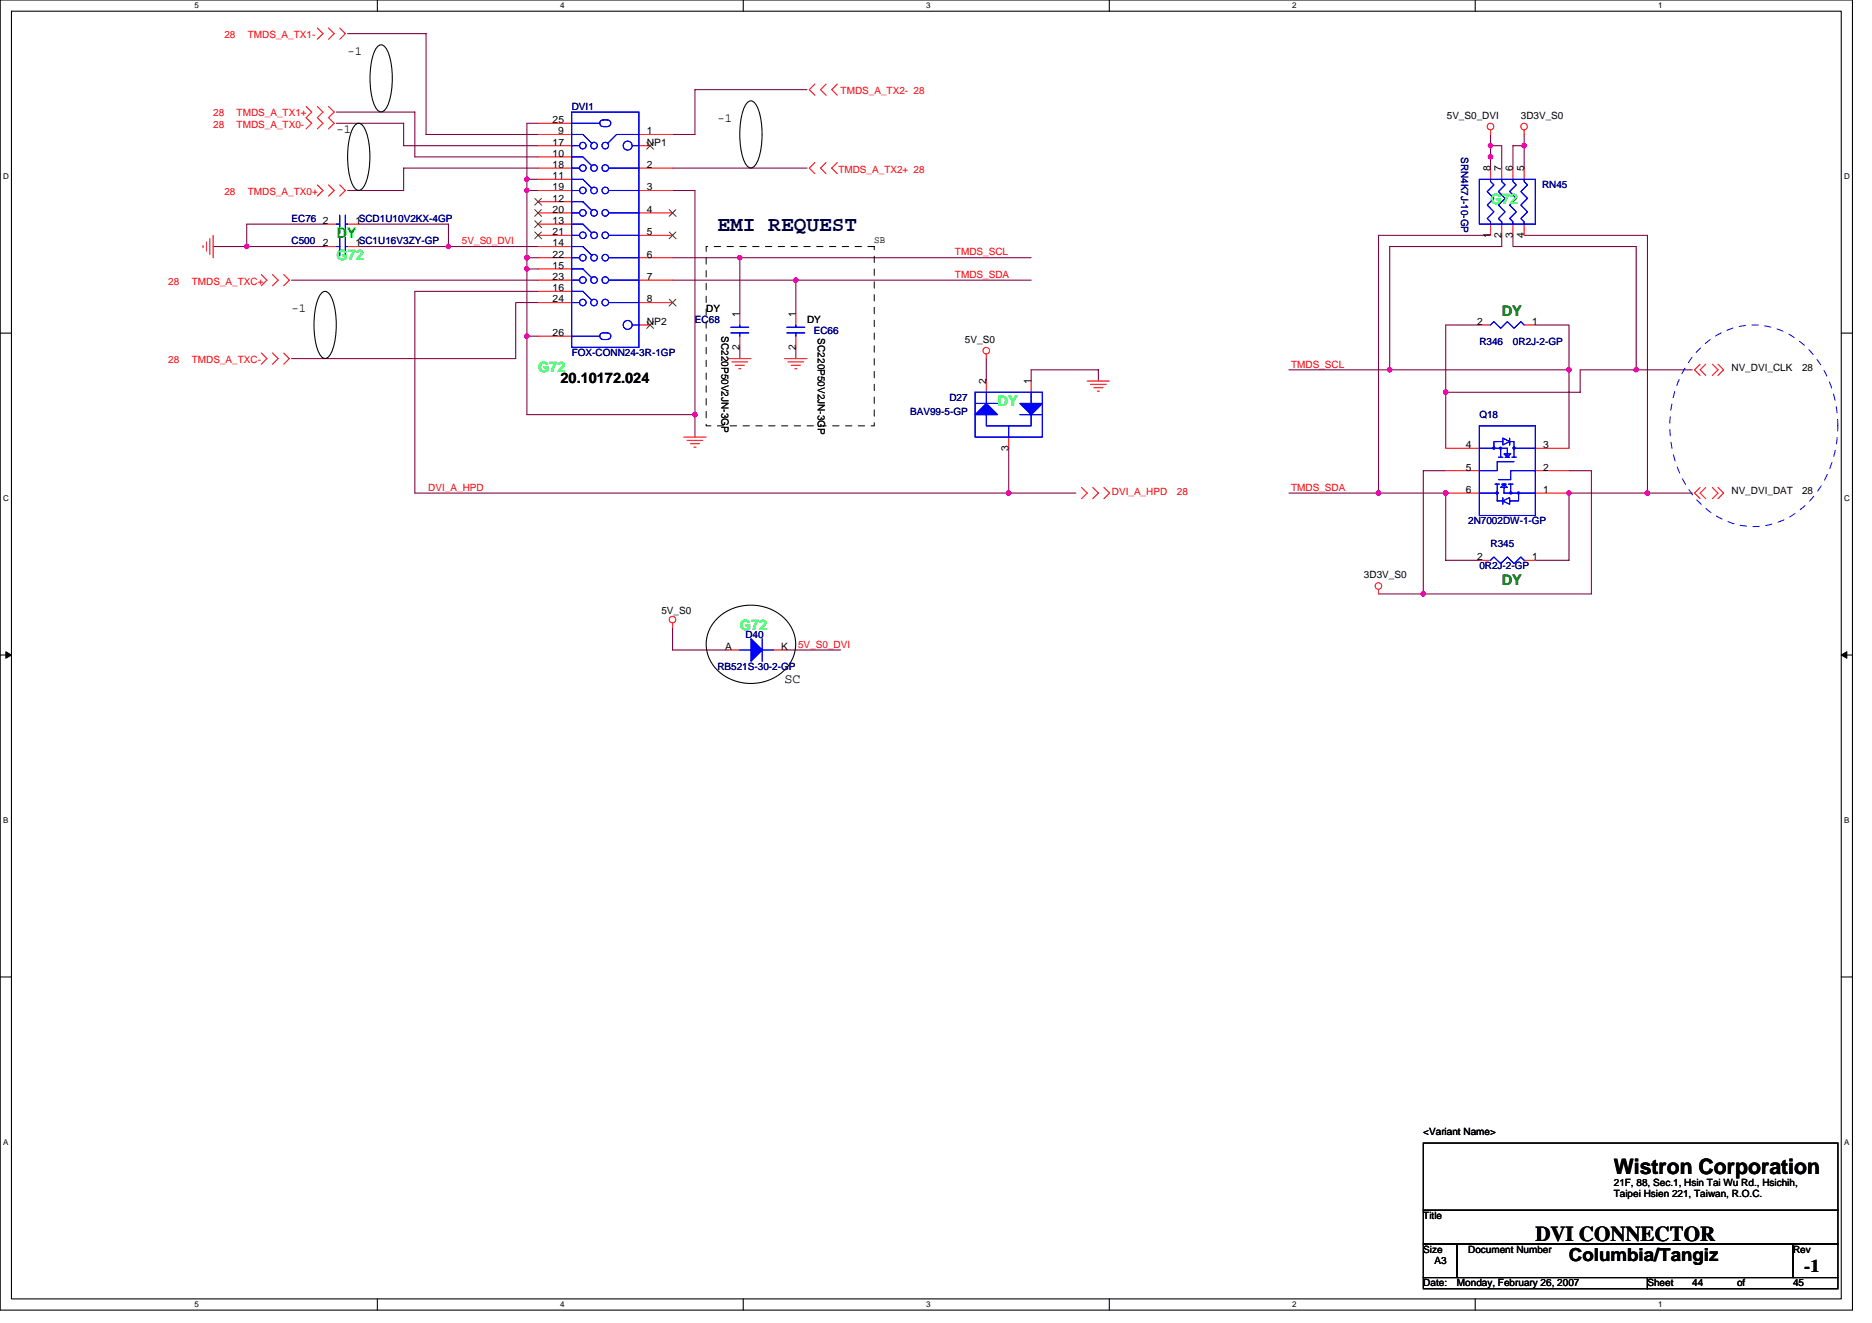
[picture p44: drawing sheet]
<svg xmlns="http://www.w3.org/2000/svg" width="297mm" height="210mm" viewBox="0 0 297 210" stroke-linecap="round" stroke-linejoin="round" font-family="sans-serif">
<defs><g id="words">
<text font-size="3.4" fill="#000040" x="113.8" y="36.6">EMI REQUEST</text>
<g font-size="3.4">
<text x="256.1" y="186.2">Wistron Corporation</text>
<text x="243.6" y="196.9">DVI CONNECTOR</text>
</g>
<g font-size="2.8">
<text x="249" y="200">Columbia/Tangiz</text>
<text x="286.3" y="201.7">-1</text>
</g>
<g font-size="2.3" fill="#00ff40">
<text x="236.5" y="32.4">G72</text>
<text x="53.4" y="41.3">G72</text>
<text x="85.4" y="59">G72</text>
<text x="158.3" y="64.4">DY</text>
<text x="117.4" y="99.9">G72</text>
</g>
<text font-size="2.3" fill="#0f0" x="53.4" y="37.7">DY</text>
<g font-size="2.3" fill="#008000">
<text x="238.3" y="50.1">DY</text>
<text x="238.3" y="92.8">DY</text>
</g>
<text font-size="2.3" x="88.9" y="60.8">20.10172.024</text>
<text font-size="2.1" x="124.5" y="108.4">SC</text>
<g font-size="1.9">
<text x="55.2" y="8.7">-1</text>
<text x="53.4" y="21.1">-1</text>
<text x="113.8" y="19.3">-1</text>
<text x="46.3" y="49.6">-1</text>
</g>
<g font-size="1.6" fill="#f00">
<text x="35.6" y="6">28</text>
<text x="39.3" y="6">TMDS_A_TX1-</text>
<text x="133.4" y="14.9">TMDS_A_TX2- 28</text>
<text x="33.8" y="20.3">28</text>
<text x="33.8" y="18.5">28</text>
<text x="37.5" y="20.3">TMDS_A_TX0-</text>
<text x="37.5" y="18.5">TMDS_A_TX1+</text>
<text x="133" y="27.4">TMDS_A_TX2+ 28</text>
<text x="35.6" y="30.9">28</text>
<text x="39.3" y="30.9">TMDS_A_TX0+</text>
<text x="73.3" y="38.8">5V_S0_DVI</text>
<text x="151.5" y="40.5">TMDS_SCL</text>
<text x="26.7" y="45.1">28</text>
<text x="30.4" y="45.1">TMDS_A_TXC+</text>
<text x="151.5" y="44.1">TMDS_SDA</text>
<text x="26.7" y="57.6">28</text>
<text x="30.4" y="57.6">TMDS_A_TXC-</text>
<text x="204.9" y="58.3">TMDS_SCL</text>
<text x="68" y="77.9">DVI_A_HPD</text>
<text x="204.9" y="77.9">TMDS_SDA</text>
<text x="176.4" y="78.6">DVI_A_HPD</text>
<text x="186.7" y="78.6">28</text>
<text x="126.6" y="102.8">5V_S0_DVI</text>
</g>
<g font-size="1.6" fill="#000080">
<text x="90.7" y="17.4">DVI1</text>
<text x="231.8" y="24.9" transform="rotate(90 231.8 24.9)">SRN4K7J-10-GP</text>
<text x="244.7" y="29.9">RN45</text>
<text x="46.3" y="35.2">EC76</text>
<text x="46.3" y="38.8">C500</text>
<text x="110.3" y="51.2">EC68</text>
<text x="129.1" y="53">EC66</text>
<text x="90.7" y="56.5">FOX-CONN24-3R-1GP</text>
<text x="234.7" y="54.8">R346</text>
<text x="240.1" y="54.8">0R2J-2-GP</text>
<text x="144.4" y="65.8">BAV99-5-GP</text>
<text x="150.6" y="63.6">D27</text>
<text x="234.7" y="66.3">Q18</text>
<text x="233" y="83.2">2N7002DW-1-GP</text>
<text x="236.5" y="86.8">R345</text>
<text x="234.7" y="90.3">0R2J-2-GP</text>
<text x="118.3" y="101.2">D40</text>
<text x="113.8" y="106.3">RB521S-30-2-GP</text>
</g>
<g font-size="1.6">
<text x="87.7" y="23.1">17</text>
<text x="87.7" y="19.5">25</text>
<text x="88.6" y="21.3">9</text>
<text x="102.6" y="21.3">1</text>
<text x="102.6" y="23.1">NP1</text>
<text x="229.6" y="18.8">5V_S0_DVI</text>
<text x="241.3" y="18.8">3D3V_S0</text>
<text x="87.7" y="24.9">10</text>
<text x="87.7" y="28.4">11</text>
<text x="87.7" y="26.6">18</text>
<text x="102.6" y="26.6">2</text>
<text x="236.5" y="27.2" transform="rotate(-90 236.5 27.2)">8</text>
<text x="238.3" y="27.2" transform="rotate(-90 238.3 27.2)">7</text>
<text x="240" y="27.2" transform="rotate(-90 240 27.2)">6</text>
<text x="241.8" y="27.2" transform="rotate(-90 241.8 27.2)">5</text>
<text x="51.2" y="35.5">2</text>
<text x="56.4" y="35.5">1SCD1U10V2KX-4GP</text>
<text x="87.7" y="32">12</text>
<text x="87.7" y="35.5">13</text>
<text x="87.7" y="30.2">19</text>
<text x="87.7" y="33.8">20</text>
<text x="102.6" y="30.2">3</text>
<text x="102.6" y="33.8">4</text>
<text x="51.2" y="39.1">2</text>
<text x="56.4" y="39.1">1SC1U16V3ZY-GP</text>
<text x="87.7" y="39.1">14</text>
<text x="87.7" y="37.3">21</text>
<text x="87.7" y="40.9">22</text>
<text x="102.6" y="37.3">5</text>
<text x="102.6" y="40.9">6</text>
<text x="138.7" y="38.6">SB</text>
<text x="236.5" y="37.7" transform="rotate(-90 236.5 37.7)">1</text>
<text x="238.3" y="37.7" transform="rotate(-90 238.3 37.7)">2</text>
<text x="240" y="37.7" transform="rotate(-90 240 37.7)">3</text>
<text x="241.8" y="37.7" transform="rotate(-90 241.8 37.7)">4</text>
<text x="87.7" y="42.7">15</text>
<text x="87.7" y="46.2">16</text>
<text x="87.7" y="44.4">23</text>
<text x="87.7" y="48">24</text>
<text x="102.6" y="44.4">7</text>
<text x="102.6" y="48">8</text>
<text x="87.7" y="53.3">26</text>
<text x="102.6" y="51.5">NP2</text>
<text x="112.1" y="49.4">DY</text>
<text x="114.5" y="53.3" transform="rotate(90 114.5 53.3)">SC220P50V2JN-3GP</text>
<text x="117.4" y="50.3" transform="rotate(-90 117.4 50.3)">1</text>
<text x="126.3" y="50.3" transform="rotate(-90 126.3 50.3)">1</text>
<text x="128.1" y="51.2">DY</text>
<text x="129.8" y="53.7" transform="rotate(90 129.8 53.7)">SC220P50V2JN-3GP</text>
<text x="234.4" y="51.5">2</text>
<text x="243.1" y="51.5">1</text>
<text x="117.4" y="55.5" transform="rotate(-90 117.4 55.5)">2</text>
<text x="126.3" y="55.5" transform="rotate(-90 126.3 55.5)">2</text>
<text x="153.1" y="54.4">5V_S0</text>
<text x="274.7" y="58.8">NV_DVI_CLK</text>
<text x="285.9" y="58.8">28</text>
<text x="156.5" y="61" transform="rotate(-90 156.5 61)">2</text>
<text x="163.6" y="61" transform="rotate(-90 163.6 61)">1</text>
<text x="160" y="71.5" transform="rotate(-90 160 71.5)">3</text>
<text x="232.6" y="71.1">4</text>
<text x="244.9" y="71.1">3</text>
<text x="232.6" y="74.7">5</text>
<text x="244.9" y="74.7">2</text>
<text x="232.6" y="78.2">6</text>
<text x="244.9" y="78.2">1</text>
<text x="274.7" y="78.4">NV_DVI_DAT</text>
<text x="285.9" y="78.4">28</text>
<text x="234.4" y="88.9">2</text>
<text x="243.1" y="88.9">1</text>
<text x="216.4" y="91.7">3D3V_S0</text>
<text x="104.9" y="97.4">5V_S0</text>
<text x="115.1" y="103.1">A</text>
<text x="124" y="103.1">K</text>
<text x="225.8" y="180.1">&lt;Variant Name&gt;</text>
<text x="256.1" y="188.1">21F, 88, Sec.1, Hsin Tai Wu Rd., Hsichih,</text>
<text x="256.1" y="189.9">Taipei Hsien 221, Taiwan, R.O.C.</text>
<text x="225.8" y="193.4">Title</text>
<text x="225.8" y="198.8">Size</text>
<text x="227.6" y="200.6">A3</text>
<text x="233" y="198.8">Document Number</text>
<text x="284.5" y="198.8">Rev</text>
<text x="225.8" y="204.1">Date:</text>
<text x="231.2" y="204.1">Monday, February 26, 2007</text>
<text x="261.4" y="204.1">Sheet</text>
<text x="268.5" y="204.1">44</text>
<text x="275.6" y="204.1">of</text>
<text x="284.5" y="204.1">45</text>
</g>
<g font-size="1.3">
<text x="30.8" y="1.3">5</text>
<text x="88.9" y="1.3">4</text>
<text x="147" y="1.3">3</text>
<text x="205" y="1.3">2</text>
<text x="263.1" y="1.3">1</text>
<text x=".5" y="28.4">D</text>
<text x="292.6" y="28.4">D</text>
<text x=".5" y="79.5">C</text>
<text x="292.6" y="79.5">C</text>
<text x=".5" y="130.6">B</text>
<text x="292.6" y="130.6">B</text>
<text x=".5" y="181.7">A</text>
<text x="292.6" y="181.7">A</text>
<text x="30.8" y="207.4">5</text>
<text x="88.9" y="207.4">4</text>
<text x="147" y="207.4">3</text>
<text x="205" y="207.4">2</text>
<text x="263.1" y="207.4">1</text>
</g>
</g></defs>
<path d="M0 0h293.9v207.9h-293.9zM1.8 1.8h290.4v204.3h-290.4z" fill="none" stroke="#000" stroke-width=".17"/>
<g fill="#fff">
<path d="M30.8 .2h.7v1.4h-.7z"/>
<path d="M30.8 206.3h.7v1.4h-.7z"/>
</g>
<path d="M59.9 0v1.8M59.9 206.1v1.8" fill="none" stroke="#000" stroke-width=".17"/>
<g fill="#fff">
<path d="M88.9 .2h.7v1.4h-.7z"/>
<path d="M88.9 206.3h.7v1.4h-.7z"/>
</g>
<path d="M117.9 0v1.8M117.9 206.1v1.8" fill="none" stroke="#000" stroke-width=".17"/>
<g fill="#fff">
<path d="M147 .2h.7v1.4h-.7z"/>
<path d="M147 206.3h.7v1.4h-.7z"/>
</g>
<path d="M176 0v1.8M176 206.1v1.8" fill="none" stroke="#000" stroke-width=".17"/>
<g fill="#fff">
<path d="M205 .2h.7v1.4h-.7z"/>
<path d="M205 206.3h.7v1.4h-.7z"/>
</g>
<path d="M234.1 0v1.8M234.1 206.1v1.8" fill="none" stroke="#000" stroke-width=".17"/>
<g fill="#fff">
<path d="M263.1 .2h.7v1.4h-.7z"/>
<path d="M263.1 206.3h.7v1.4h-.7z"/>
<path d="M.5 27.3h.9v1.4h-.9z"/>
<path d="M292.6 27.3h.9v1.4h-.9z"/>
<path d="M.5 78.4h.9v1.4h-.9z"/>
<path d="M292.6 78.4h.9v1.4h-.9z"/>
</g>
<path d="M0 52.9h1.8M292.2 52.9h1.7" fill="none" stroke="#000" stroke-width=".17"/>
<g fill="#fff">
<path d="M.5 129.5h.8v1.4h-.8z"/>
<path d="M292.6 129.5h.9v1.4h-.9z"/>
</g>
<path d="M0 103.9h1.8M292.2 103.9h1.7" fill="none" stroke="#000" stroke-width=".17"/>
<path d="M.9 103.4l.9 .5-.9 .5zM292.2 103.9l.8-.5v1z" fill="#000" stroke="#000" stroke-width=".16"/>
<g fill="#fff">
<path d="M.5 180.5h.8v1.4h-.8z"/>
<path d="M292.6 180.5h.9v1.4h-.9z"/>
</g>
<g fill="none" stroke="#000" stroke-width=".17">
<path d="M56.2 20l.4-.3 .3-.1a1.86 1.86 0 0 1 1.3 1.5 13.2 13.2 0 0 1-.3 8.2l-.6 .8-.4 .1a1.86 1.86 0 0 1-1.2-1.6 13.5 13.5 0 0 1 .2-8.1zM59.8 7.5l.3-.3 .4-.1a1.86 1.86 0 0 1 1.2 1.6 13.2 13.2 0 0 1-.2 8.1l-.7 .9-.3 .1a1.86 1.86 0 0 1-1.3-1.6 13.5 13.5 0 0 1 .3-8.2zM118.5 16.4l.3-.3 .3-.1a1.86 1.86 0 0 1 1.3 1.6 13.2 13.2 0 0 1-.3 8.1l-.6 .8-.4 .1a1.86 1.86 0 0 1-1.2-1.5 13.5 13.5 0 0 1 .3-8.2zM50.9 46.6l.3-.3 .4-.1a1.86 1.86 0 0 1 1.2 1.6 13.2 13.2 0 0 1-.2 8.2l-.7 .8-.3 .1a1.86 1.86 0 0 1-1.3-1.6 13.5 13.5 0 0 1 .3-8.2zM113.8 98.1a7.7 7.7 0 0 1 11.8 1.5 5.8 5.8 0 0 1-2.6 7.8 7.6 7.6 0 0 1-10.3-2.6 5.6 5.6 0 0 1 1.1-6.7zM0 155h1.8M292.2 155h1.7M225.8 197.4h5.4v5.3h-5.4zM225.8 181.4h65.8v10.6h-65.8zM225.8 192h65.8v5.4h-65.8zM231.2 197.4h53.3v5.3h-53.3zM284.5 197.4h7.1v5.3h-7.1z"/>
<path d="M225.8 202.7h35.6v1.8h-35.6zM261.4 202.7h30.2v1.8h-30.2z"/>
</g>
<g fill="none" stroke="#800040" stroke-width=".17">
<path d="M53.4 17.8h12.4v7.1h19.6M53.4 19.6h10.6v3.5h21.4M55.2 5.3h12.4v16h17.8M85.4 19.6h-1.8v46.2h26.7M128.1 14.2h-17.8v7.1h-3.6M33.8 39.1h17.8M51.6 35.6h-12.4v3.5M56.9 39.1h28.5M56.9 35.6h14.3v3.5M83.6 30.2h1.8M83.6 28.4h1.8M85.4 26.7h-21.4v3.5h-8.8"/>
<path d="M106.7 30.2h3.6v39.1M106.7 26.7h21.4M236.5 21.3v1.8h1.8v3.6M236.5 23.1v3.6M236.5 37.3h-17.8v40.9M238.3 37.3v1.8h-17.8v19.6M240.1 26.7v-3.6h1.7v3.6M240.1 37.3v1.8h19.5v19.6M241.8 37.3h19.6v40.9M241.8 21.3v1.8M46.3 44.4h39.1M83.6 53.3h1.8"/>
<path d="M83.6 40.9h1.8M83.6 42.7h1.8M85.4 48h-3.6v8.9h-35.5M85.4 46.2h-19.6v32h104.9M106.7 40.9h56.9M106.7 44.4h56.9M117.4 40.9v8.9M117.4 55.1v1.8M126.3 44.4v5.4M126.3 55.1v1.8M156.5 56.9v3.6M204.5 58.7h44.5"/>
<path d="M234.7 51.6h-5.3v19.5M243.6 51.6h5.4v7.1M249 58.7v12.4M268.5 58.7h-17.8v3.5h-21.3M160.1 71.1v7.1M163.6 60.5v-1.8h10.7v1.8M204.5 78.2h24.9v10.7h5.3M229.4 74.7h-3.6v19.5M249 74.7h3.5v19.5h-33.8M268.5 78.2h-19.5v10.7h-5.4M106.7 99.6v3.5h8.9M124.5 103.1h8.9"/>
</g>
<g fill="#f0f" stroke="#f0f" stroke-width=".17">
<circle cx="261.4" cy="78.2" r=".35"/>
<circle cx="236.5" cy="24.9" r=".35"/>
<circle cx="218.7" cy="78.2" r=".35"/>
<circle cx="259.6" cy="58.7" r=".35"/>
<circle cx="160" cy="78.2" r=".35"/>
<circle cx="248.9" cy="78.2" r=".35"/>
<circle cx="241.8" cy="23.1" r=".35"/>
<circle cx="71.1" cy="39.1" r=".35"/>
<circle cx="110.3" cy="65.8" r=".35"/>
<circle cx="83.6" cy="40.9" r=".35"/>
<circle cx="83.6" cy="30.2" r=".35"/>
<circle cx="83.6" cy="28.4" r=".35"/>
<circle cx="83.6" cy="53.3" r=".35"/>
<circle cx="83.6" cy="42.7" r=".35"/>
<circle cx="229.4" cy="78.2" r=".35"/>
<circle cx="225.8" cy="94.2" r=".35"/>
<circle cx="248.9" cy="58.7" r=".35"/>
<circle cx="220.5" cy="58.7" r=".35"/>
<circle cx="229.4" cy="62.2" r=".35"/>
<circle cx="39.1" cy="39.1" r=".35"/>
<circle cx="236.5" cy="23.1" r=".35"/>
<circle cx="117.4" cy="40.9" r=".35"/>
<circle cx="126.3" cy="44.4" r=".35"/>
</g>
<g fill="none" stroke="#f00" stroke-width=".17">
<path d="M48.6 16.9l.9 .9-.9 .9 .9 .9-.9 .8M50.4 4.4l.8 .9-.8 .9M50.4 16.9l.8 .9-.8 .9 .8 .9-.8 .8M52.1 4.4l.9 .9-.9 .9M52.1 16.9l.9 .9-.9 .9 .9 .9-.9 .8M53.9 4.4l.9 .9-.9 .9M85.4 19.6h5.3M129.3 13.3l-.9 .9 .9 .9M131.1 13.3l-.9 .9 .9 .9M132.9 13.3l-.9 .9 .9 .9M32.2 38.9v.4M32.8 38.4v1.4"/>
<path d="M33.3 37.9v2.5M33.8 37.3v3.6M50.4 29.3l.8 .9-.8 .9M51.6 39.1h1.8M51.6 35.6h1.8M52.1 29.3l.9 .9-.9 .9M53.9 29.3l.9 .9-.9 .9M55.2 39.1h1.7M55.2 35.6h1.7M85.4 39.1h5.3M85.4 35.6h5.3M85.4 21.3h5.3"/>
<path d="M85.4 24.9h5.3M85.4 28.4h5.3M85.4 32h5.3M85.4 23.1h5.3M85.4 26.7h5.3M85.4 30.2h5.3M85.4 33.8h5.3M85.4 37.3h5.3M101.4 21.3h5.3M101.4 23.1h1.8M101.4 26.7h5.3M101.4 30.2h5.3"/>
<path d="M101.4 33.8h5.3M101.4 37.3h5.3M129.3 25.8l-.9 .9 .9 .9M131.1 25.8l-.9 .9 .9 .9M132.9 25.8l-.9 .9 .9 .9M236.5 20.6v.7M236.5 26.7v1.7M236.5 35.6v1.7M238.3 26.7v1.7M238.3 35.6v1.7M240.1 26.7v1.7M240.1 35.6v1.7"/>
<path d="M241.8 20.6v.7M241.8 26.7v1.7M241.8 35.6v1.7M41.5 43.6l.9 .8-.9 .9M41.5 56l.9 .9-.9 .9M43.2 43.6l.9 .8-.9 .9M43.2 56l.9 .9-.9 .9M45 43.6l.9 .8-.9 .9M45 56l.9 .9-.9 .9M85.4 42.7h5.3M85.4 46.2h5.3M85.4 40.9h5.3"/>
<path d="M85.4 44.4h5.3M85.4 48h5.3M85.4 53.3h5.3M101.4 51.6h1.8M101.4 40.9h5.3M101.4 44.4h5.3M101.4 48h5.3M115.6 56.9h3.6M116.1 57.4h2.5M116.7 58h1.4M117.2 58.5h.4M117.4 49.8v1.8"/>
<path d="M117.4 53.3v1.8M124.5 56.9h3.6M125 57.4h2.5M125.6 58h1.4M126.1 58.5h.3M126.3 49.8v1.8M126.3 53.3v1.8M156.5 56.2v.7M234.7 51.6h1.8M241.8 51.6h1.8M269.8 57.8l-.9 .9 .9 .9M270.7 57.8l-.9 .9 .9 .9"/>
<path d="M271.7 57.8l.9 .9-.9 .9M272.6 57.8l.9 .9-.9 .9M108.5 69.3h3.6M109 69.9h2.5M109.6 70.4h1.4M110.1 71h.3M156.5 60.5v1.7M160.1 69.3v1.8M163.6 60.5v1.7M171.6 77.3l.9 .9-.9 .9M172.5 60.5h3.6M173 61h2.5"/>
<path d="M173.4 77.3l.9 .9-.9 .9M173.6 61.5h1.4M174.1 62.1h.4M175.2 77.3l.9 .9-.9 .9M229.4 78.2h5.3M229.4 74.7h5.3M229.4 71.1h5.3M243.6 78.2h5.4M243.6 74.7h5.4M243.6 71.1h5.4M269.8 77.3l-.9 .9 .9 .9M270.7 77.3l-.9 .9 .9 .9"/>
<path d="M271.7 77.3l.9 .9-.9 .9M272.6 77.3l.9 .9-.9 .9M106.7 98.8v.8M218.7 93.5v.7M234.7 88.9h1.8M241.8 88.9h1.8M115.6 103.1h1.8M122.7 103.1h1.8"/>
<circle cx="236.5" cy="20.1" r=".52"/>
<circle cx="241.8" cy="20.1" r=".52"/>
<circle cx="156.5" cy="55.6" r=".52"/>
<circle cx="106.7" cy="98.3" r=".52"/>
<circle cx="218.7" cy="93" r=".52"/>
</g>
<path d="M269.8 55.2a11.8 11.8 0 0 1 17.9 1 18.2 18.2 0 0 1-.9 23.7 11.7 11.7 0 0 1-17.9-1 18.4 18.4 0 0 1 0-22.7z" fill="none" stroke="#00f" stroke-width=".16" stroke-dasharray="1 1 1 1 1 1 1 1"/>
<path d="M112.1 39.1h26.6v28.5h-26.6z" fill="none" stroke="#000" stroke-width=".16" stroke-dasharray="1 1 1 1 1 1 1 1"/>
<g fill="none" stroke="#00f" stroke-width=".17">
<path d="M90.7 17.8h10.7v37.3h-10.7zM90.7 19.6h4.5M95.2 19.3a1.22 1.22 0 0 1 1.6 0 .54 .54 0 0 1-.4 .8h-.7a.52 .52 0 0 1-.5-.8zM53.4 39.1h.5M53.4 35.6h.5M53.9 34.1v2.9M53.9 37.7v2.8M54.8 39.1h.4M54.8 34.1v2.9M54.8 37.7v2.8M54.8 35.6h.4M90.7 21.3h1.8l1.4 1.5"/>
<path d="M90.7 24.9h1.8l1.4 1.4M90.7 39.1h1.8l1.4 1.4M90.7 35.6h1.8l1.4 1.4M90.7 23.1h1.3M90.7 26.7h1.3M90.7 30.2h1.3M90.7 28.4h1.8l1.4 1.5M90.7 33.8h1.3M90.7 32h1.8l1.4 1.4M90.7 37.3h1.3M96.6 26.7h4.8M96.6 30.2h4.8"/>
<path d="M96.6 33.8h4.8M96.6 37.3h4.8M100.3 23.1h1.1M101.4 21.3h-3.6l-1.4 1.5M234.7 28.4h8.9v7.2h-8.9zM236.5 28.4v.4l.5 .5-1 1.1 1 1.1-1 1 1 1.1-1 1.1 .5 .5v.4M238.3 28.4v.4l.5 .5-1 1.1 1 1.1-1 1 1 1.1-1 1.1 .5 .5v.4M240.1 28.4v.4l.5 .5-1.1 1.1 1.1 1.1-1.1 1 1.1 1.1-1.1 1.1 .6 .5v.4M241.8 28.4v.4l.6 .5-1.1 1.1 1.1 1.1-1.1 1 1.1 1.1-1.1 1.1 .5 .5v.4M90.7 53.3h.1M90.7 40.9h1.3M90.7 44.4h1.3"/>
<path d="M90.7 42.7h1.8l1.4 1.4M90.7 48h1.3M90.7 46.2h1.8l1.4 1.4M90.7 53.3h4.5M95.7 53.8a.52 .52 0 0 1-.5-.5 .52 .52 0 0 1 .5-.5h.7a.52 .52 0 0 1 .5 .5 .52 .52 0 0 1-.5 .5M95.7 53.9h.7M96.6 40.9h4.8M96.6 44.4h4.8M96.6 48h4.8M100.3 51.6h1.1M116 51.9h2.8M116 52.8h2.8"/>
<path d="M117.4 51.6v.3M117.4 52.8v.5M124.9 51.9h2.8M124.9 52.8h2.8M126.3 51.6v.3M126.3 52.8v.5M236.5 51.6l.5-.6 1.1 1.1 1.1-1.1 1 1.1 1.1-1.1 .5 .6M154.7 62.2h10.7v7.1h-10.7zM154.7 64h3.6M156.5 65.8v1.8h7.1v-1.8M156.5 62.2v1.8M160.1 67.6v1.7"/>
<path d="M161.8 65.8h3.6M163.6 62.2v1.8M234.7 71.1h4.5v1.4l.5-.5h-1l.5 .5M234.7 78.2h2.9M234.7 67.6h8.9v14.2h-8.9zM236.9 71h.3v.2h-.3zM237.2 76.8h.7M237.2 70.1h1.3M237.4 70.1h-.4v1M237.4 78.1h.3v.2h-.3zM237.6 76.8v2.7h.9M237.8 72.5h.7"/>
<path d="M238 71h.2v.2h-.2zM238.1 77.3l.6-.5 .5 .5zM238.1 71.1v1.4M238.3 76.8h.7M238.5 79.5l1-.5v1zM238.5 69.5l1 .6-1 .5zM238.5 79v1M238.7 76.8v1.4h4.9M238.8 72.5h.7M239.3 76.8h.8M239.5 69.5v1.1v-.5h.7v1M239.6 78.1h.2v.2h-.2z"/>
<path d="M239.7 76.8v1.4M239.9 72.5h.7M240.1 71h.3v.2h-.3zM240.2 73.3h-2.6v1.4h-2.9M240.2 71.1h3.4M240.2 71.1v1.4M240.8 78.1h.3v.2h-.3zM241 78.2v1.3h-1.5M243.6 74.7h-3.9v1.4h-1.9M236.5 88.9l.5-.5 1.1 1 1.1-1 1 1 1.1-1 .5 .5M117.4 103.1h1.8M120.9 101.3v3.6"/>
<path d="M120.9 103.1h1.8"/>
<circle cx="92.5" cy="30.2" r=".52"/>
<circle cx="92.5" cy="23.1" r=".52"/>
<circle cx="92.5" cy="37.3" r=".52"/>
<circle cx="92.5" cy="26.7" r=".52"/>
<circle cx="92.5" cy="33.8" r=".52"/>
<circle cx="94.3" cy="30.2" r=".52"/>
<circle cx="94.3" cy="37.3" r=".52"/>
<circle cx="94.3" cy="23.1" r=".52"/>
<circle cx="94.3" cy="26.7" r=".52"/>
<circle cx="94.3" cy="33.8" r=".52"/>
<circle cx="96" cy="30.2" r=".52"/>
<circle cx="96" cy="23.1" r=".52"/>
<circle cx="96" cy="37.3" r=".52"/>
<circle cx="96" cy="26.7" r=".52"/>
<circle cx="96" cy="33.8" r=".52"/>
<circle cx="99.6" cy="23.1" r=".71"/>
<circle cx="92.5" cy="48" r=".52"/>
<circle cx="92.5" cy="40.9" r=".52"/>
<circle cx="92.5" cy="44.4" r=".52"/>
<circle cx="94.3" cy="48" r=".52"/>
<circle cx="94.3" cy="40.9" r=".52"/>
<circle cx="94.3" cy="44.4" r=".52"/>
<circle cx="96" cy="48" r=".52"/>
<circle cx="96" cy="44.4" r=".52"/>
<circle cx="96" cy="40.9" r=".52"/>
<circle cx="99.6" cy="51.6" r=".71"/>
</g>
<g fill="none" stroke="#804000" stroke-width=".16">
<path d="M84.9 31.5l1 1.1M84.9 35l1 1.1M84.9 33.3l1 1M84.9 36.8l1 1.1M85.9 31.5l-1.1 1.1M85.9 35l-1.1 1.1M85.9 33.3l-1.1 1M85.9 36.8l-1.1 1.1M102.6 22.6l1.1 1.1M103.7 22.6l-1.1 1.1M106.2 33.3l1.1 1M106.2 36.8l1.1 1.1"/>
<path d="M107.2 33.3l-1 1M107.2 36.8l-1 1.1M102.6 51l1.1 1.1M103.7 51l-1.1 1.1M106.2 47.5l1.1 1.1M107.2 47.5l-1 1.1"/>
</g>
<g fill="#00f" stroke="#00f" stroke-width=".17">
<path d="M161.8 64h3.6l-1.8 1.8z" fill-rule="evenodd"/>
<path d="M154.7 65.8l1.8-1.8 1.8 1.8z" fill-rule="evenodd"/>
<path d="M161.8 64h3.6l-1.8 1.8z" fill-rule="evenodd"/>
<path d="M154.7 65.8l1.8-1.8 1.8 1.8z" fill-rule="evenodd"/>
<path d="M119.2 101.3l1.7 1.8-1.7 1.8z" fill-rule="evenodd"/>
<path d="M119.2 101.3l1.7 1.8-1.7 1.8z" fill-rule="evenodd"/>
</g>
<use href="#words"/>
</svg>
